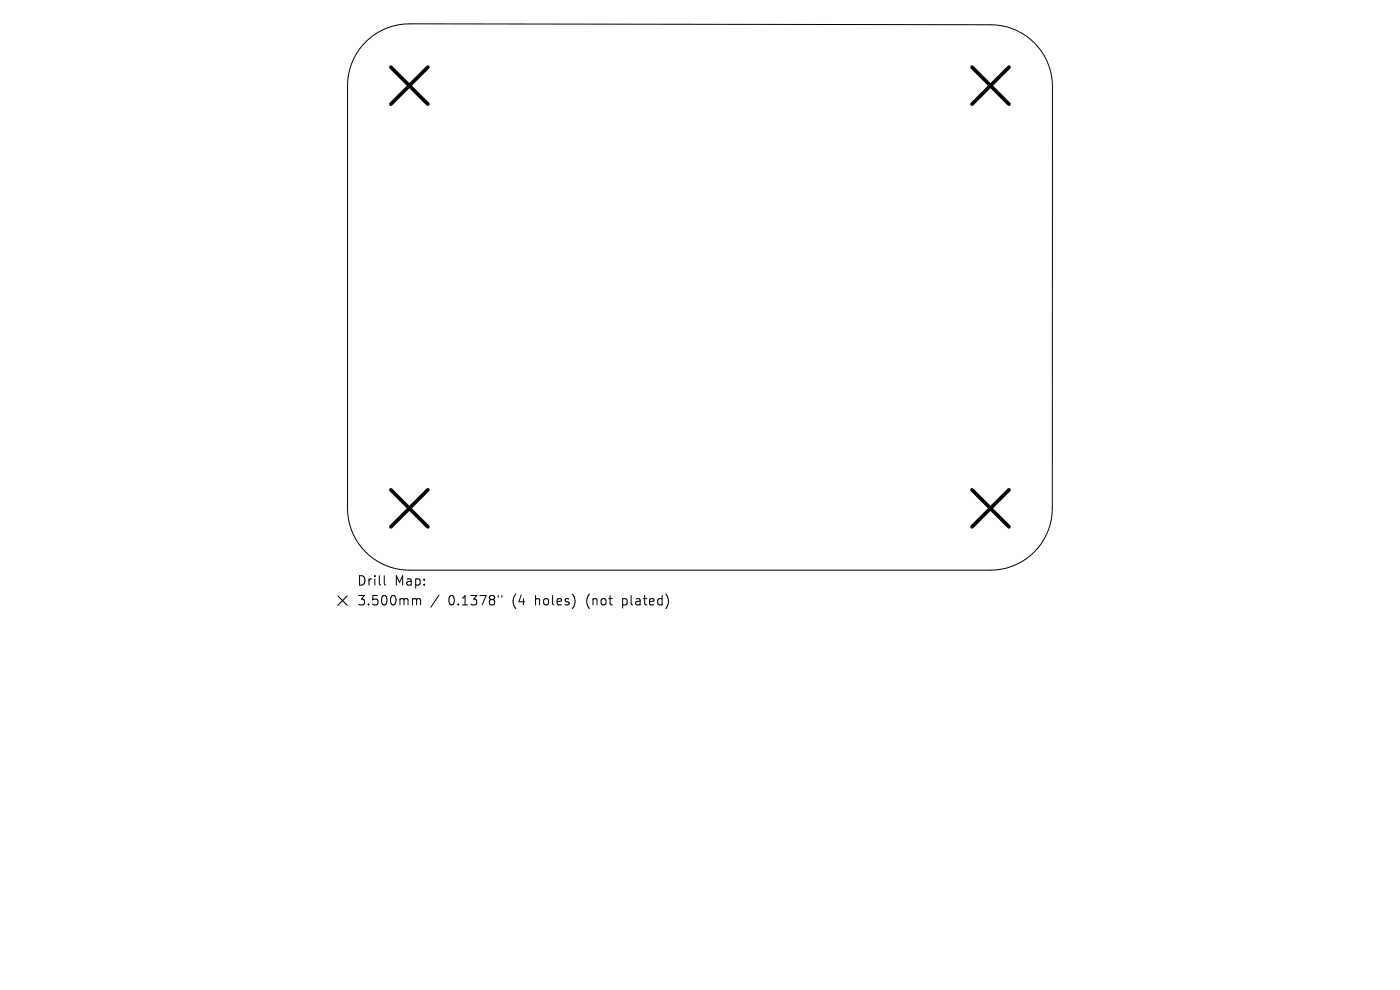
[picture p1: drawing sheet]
<svg xmlns="http://www.w3.org/2000/svg" width="297mm" height="210mm" viewBox="0 0 297 210" stroke-linecap="round" stroke-linejoin="round" font-family="sans-serif">
<defs><g id="words">
<g font-size="2.8">
<text x="75.7" y="124.5">Drill</text>
<text x="83.7" y="124.5">Map:</text>
<text x="75.7" y="128.7">3.500mm</text>
<text x="95.1" y="128.7">0.1378&quot;</text>
<text x="108.8" y="128.7">(4</text>
<text x="113.8" y="128.7">holes)</text>
<text x="124.9" y="128.7">(not</text>
<text x="132.7" y="128.7">plated)</text>
</g>
</g></defs>
<path d="M77.6 8.9a13.1 13.1 0 0 1 9.2-3.8l123.4 .2a13.1 13.1 0 0 1 13.1 13.1l-.1 89.4a13.1 13.1 0 0 1-13.1 13.1h-123.3a13.1 13.1 0 0 1-13.1-13.1v-89.6a13.1 13.1 0 0 1 3.9-9.3zM81.5 122.1v1.7l.3 .3M87.8 127l.5 .1 .1 .2M88.4 127.3l.3-.3 .4 .1 .1 1.2M88.4 127.3v1M93.1 126.2l-1.7 2.6M105.7 126.3v.4M106.5 126.3v.4" fill="none" stroke="#000" stroke-width=".21"/>
<path d="M82.9 14.2l7.9 7.9M90.8 14.2l-7.9 7.9M206.2 14.2l7.9 7.9M214.1 14.2l-7.9 7.9M82.9 103.9l7.9 7.9M90.8 103.9l-7.9 7.9M206.2 103.9l7.9 7.9M214.1 103.9l-7.9 7.9" fill="none" stroke="#000" stroke-width=".78"/>
<path d="M71.7 126.4l2 2M73.7 126.4l-2 2" fill="none" stroke="#000" stroke-width=".22"/>
<use href="#words"/>
</svg>
